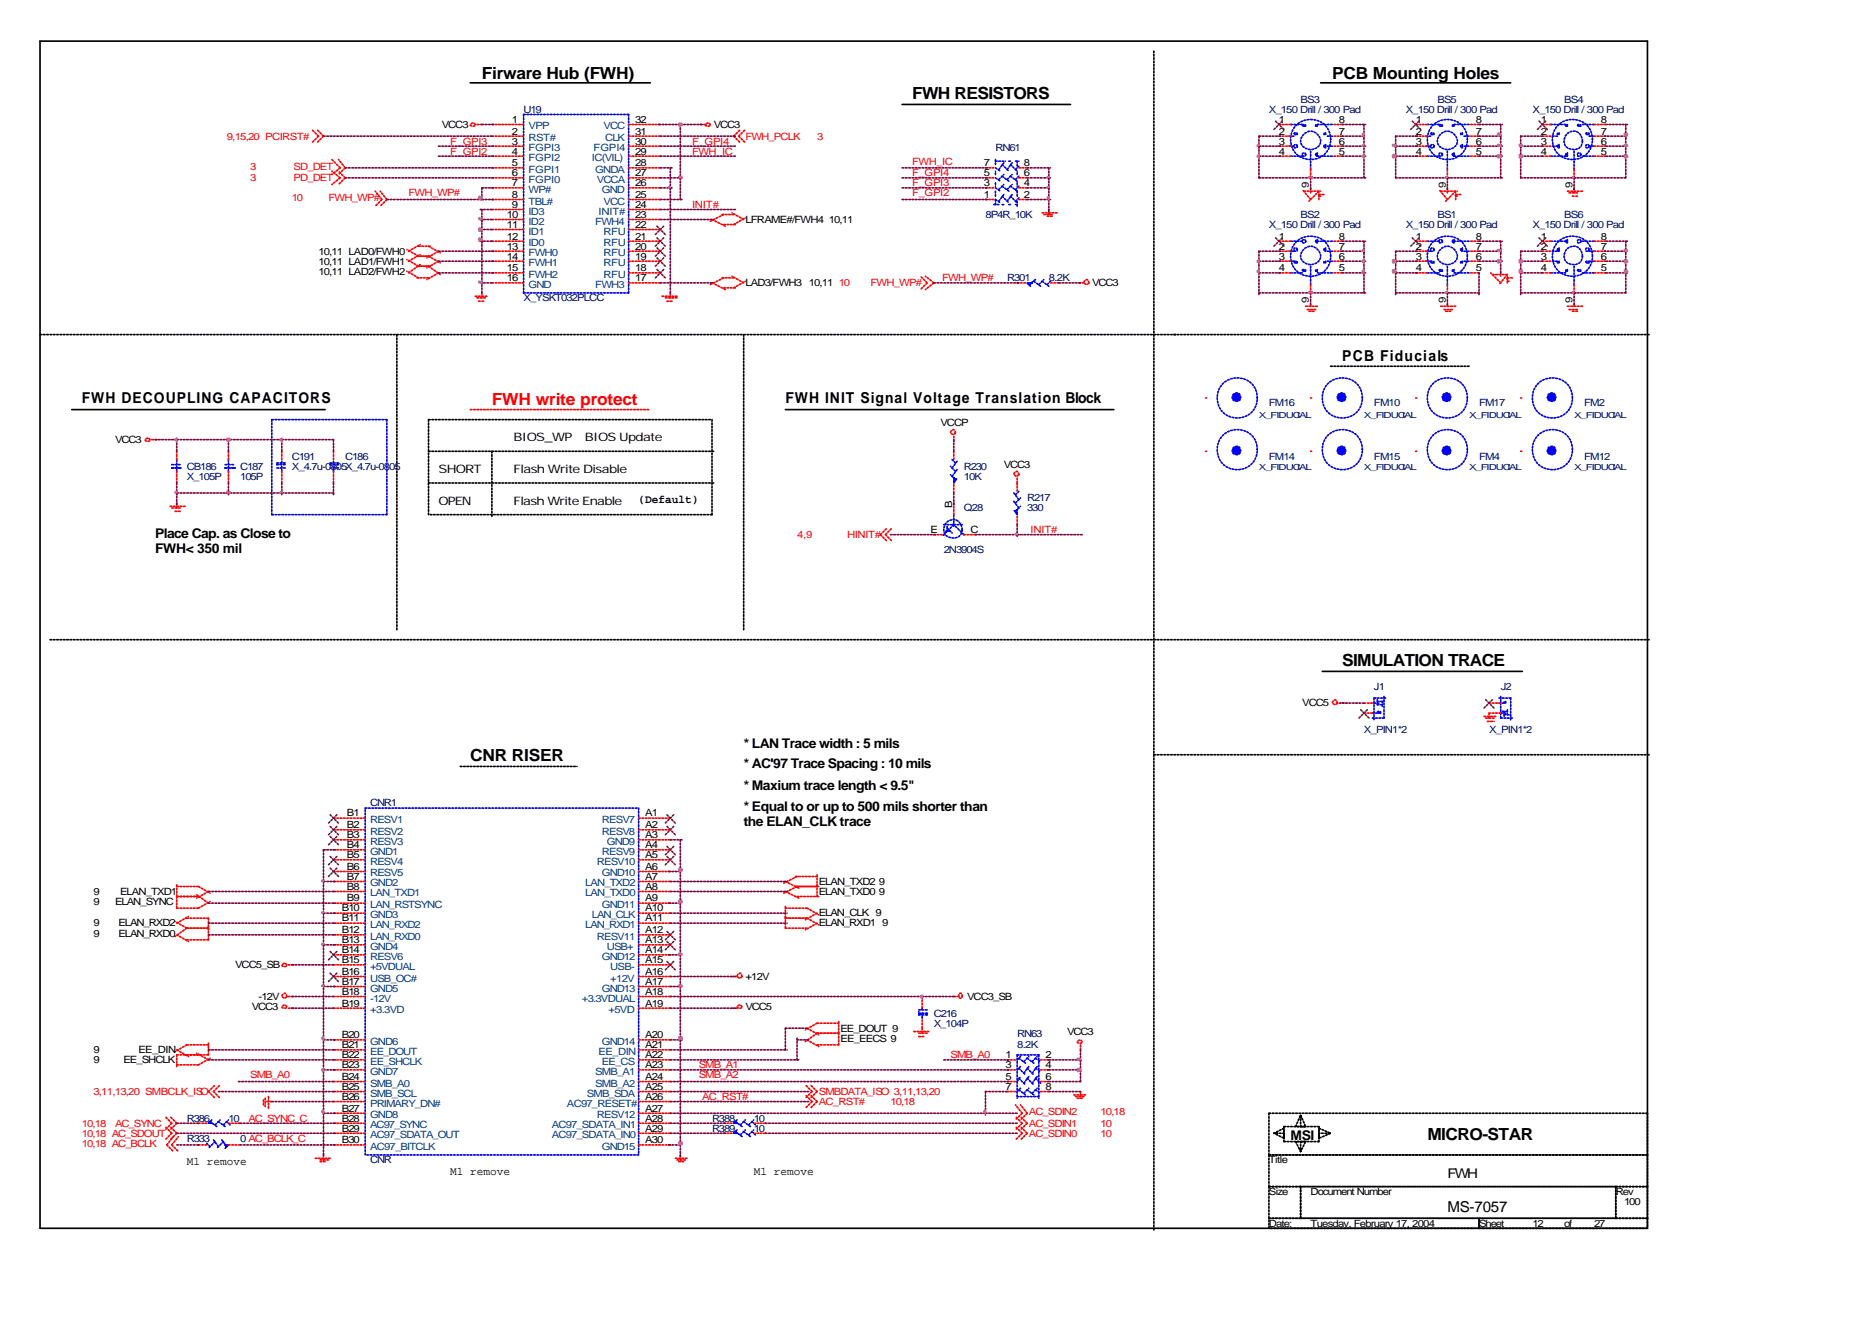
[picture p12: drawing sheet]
<svg xmlns="http://www.w3.org/2000/svg" width="297mm" height="210mm" viewBox="0 0 297 210" stroke-linecap="round" stroke-linejoin="round" font-family="sans-serif">
<defs><g id="words">
<g font-size="2.6">
<text x="76.5" y="12.6">Firware Hub (FWH)</text>
<text x="144.7" y="15.8">FWH RESISTORS</text>
<text x="211.4" y="12.6">PCB Mounting Holes</text>
<text x="213" y="105.7">SIMULATION TRACE</text>
<text x="74.6" y="120.8">CNR RISER</text>
<text x="226.5" y="180.9">MICRO-STAR</text>
</g>
<text font-size="2.6" fill="#f00" x="78.1" y="64.2">FWH write protect</text>
<g font-size="2.4">
<text x="213" y="57.3">PCB Fiducials</text>
<text x="13" y="63.9">FWH DECOUPLING CAPACITORS</text>
<text x="124.6" y="63.9">FWH INIT Signal Voltage Translation Block</text>
<text x="229.7" y="192.3">MS-7057</text>
</g>
<g font-size="2.1">
<text x="24.6" y="85.4">Place Cap. as Close to</text>
<text x="24.6" y="87.8">FWH&lt; 350 mil</text>
<text x="118" y="118.7">* LAN Trace width : 5 mils</text>
<text x="118" y="121.9">* AC'97 Trace Spacing : 10 mils</text>
<text x="118" y="125.3">* Maxium trace length &lt; 9.5&quot;</text>
<text x="118" y="128.8">* Equal to or up to 500 mils shorter than</text>
<text x="118" y="131.1">the ELAN_CLK trace</text>
<text x="204.8" y="180.9">MSI</text>
<text x="229.7" y="187">FWH</text>
</g>
<g font-size="1.9">
<text x="81.5" y="70">BIOS_WP</text>
<text x="92.8" y="70">BIOS Update</text>
<text x="69.6" y="75.1">SHORT</text>
<text x="81.5" y="75.1">Flash Write Disable</text>
<text x="69.6" y="80.1">OPEN</text>
<text x="81.5" y="80.1">Flash Write Enable</text>
<text x="101.3" y="79.8">(Default)</text>
<text x="29.6" y="184.9">M1 remove</text>
<text x="71.4" y="186.4">M1 remove</text>
<text x="119.6" y="186.4">M1 remove</text>
</g>
<g font-size="1.6" fill="#000080">
<text x="83.1" y="17.9">U19</text>
<text x="201.3" y="17.9">X_150 Drill / 300 Pad</text>
<text x="206.4" y="16.3">BS3</text>
<text x="223" y="17.9">X_150 Drill / 300 Pad</text>
<text x="228.1" y="16.3">BS5</text>
<text x="243.2" y="17.9">X_150 Drill / 300 Pad</text>
<text x="248.2" y="16.3">BS4</text>
<text x="158" y="24">RN61</text>
<text x="156.4" y="34.6">8P4R_10K</text>
<text x="206.4" y="34.6">BS2</text>
<text x="228.1" y="34.6">BS1</text>
<text x="248.2" y="34.6">BS6</text>
<text x="201.3" y="36.2">X_150 Drill / 300 Pad</text>
<text x="223" y="36.2">X_150 Drill / 300 Pad</text>
<text x="243.2" y="36.2">X_150 Drill / 300 Pad</text>
<text x="83.1" y="47.8">X_YSKT032PLCC</text>
<text x="159.8" y="44.6">R301</text>
<text x="166.4" y="44.6">8.2K</text>
<text x="201.3" y="64.5">FM16</text>
<text x="218" y="64.5">FM10</text>
<text x="234.7" y="64.5">FM17</text>
<text x="251.4" y="64.5">FM2</text>
<text x="29.6" y="74.5">CB186</text>
<text x="29.6" y="76.1">X_105P</text>
<text x="38.1" y="74.5">C187</text>
<text x="38.1" y="76.1">105P</text>
<text x="46.3" y="74.5">X_4.7u-0805X_4.7u-0805</text>
<text x="46.3" y="72.9">C191</text>
<text x="54.8" y="72.9">C186</text>
<text x="152.9" y="74.5">R230</text>
<text x="152.9" y="76.1">10K</text>
<text x="201.3" y="72.9">FM14</text>
<text x="218" y="72.9">FM15</text>
<text x="234.7" y="72.9">FM4</text>
<text x="251.4" y="72.9">FM12</text>
<text x="152.9" y="81.1">Q28</text>
<text x="163" y="79.6">R217</text>
<text x="163" y="81.1">330</text>
<text x="149.8" y="87.8">2N3904S</text>
<text x="218" y="109.4">J1</text>
<text x="238.1" y="109.4">J2</text>
<text x="216.4" y="116.3">X_PIN1*2</text>
<text x="236.3" y="116.3">X_PIN1*2</text>
<text x="58.7" y="128">CNR1</text>
<text x="148.2" y="161.3">C216</text>
<text x="148.2" y="162.9">X_104P</text>
<text x="161.4" y="164.5">RN63</text>
<text x="161.4" y="166.3">8.2K</text>
<text x="29.6" y="178">R386</text>
<text x="36.2" y="178">10</text>
<text x="113" y="178">R388</text>
<text x="113" y="179.6">R389</text>
<text x="119.6" y="178">10</text>
<text x="119.6" y="179.6">10</text>
<text x="29.6" y="181.2">R333</text>
<text x="38.1" y="181.2">0 AC_BCLK_C</text>
<text x="58.7" y="184.6">CNR</text>
</g>
<g font-size="1.6" fill="#f00">
<text x="36" y="22.1">9,15,20 PCIRST#</text>
<text x="71.4" y="22.9">F_GPI3</text>
<text x="109.8" y="22.9">F_GPI4</text>
<text x="118.3" y="22.1">FWH_PCLK</text>
<text x="129.6" y="22.1">3</text>
<text x="39.7" y="28.8">3</text>
<text x="39.7" y="26.9">3</text>
<text x="46.6" y="28.8">PD_DET</text>
<text x="46.6" y="26.9">SD_DET</text>
<text x="71.4" y="24.5">F_GPI2</text>
<text x="109.8" y="24.5">FWH_IC</text>
<text x="144.7" y="29.5">F_GPI3</text>
<text x="144.7" y="26.1">FWH_IC</text>
<text x="144.7" y="28">F_GPI4</text>
<text x="46.3" y="31.9">10</text>
<text x="52.1" y="31.9">FWH_WP#</text>
<text x="64.8" y="31.1">FWH_WP#</text>
<text x="109.8" y="33">INIT#</text>
<text x="144.7" y="31.1">F_GPI2</text>
<text x="133.1" y="45.4">10</text>
<text x="138.1" y="45.4">FWH_WP#</text>
<text x="149.5" y="44.6">FWH_WP#</text>
<text x="126.5" y="85.4">4,9</text>
<text x="134.4" y="85.4">HINIT#</text>
<text x="163.5" y="84.6">INIT#</text>
<text x="150.8" y="167.9">SMB_A0</text>
<text x="14.8" y="173.7">3,11,13,20 SMBCLK_ISO</text>
<text x="39.7" y="171.1">SMB_A0</text>
<text x="110.9" y="169.5">SMB_A1</text>
<text x="110.9" y="171.1">SMB_A2</text>
<text x="129.9" y="173.7">SMBDATA_ISO 3,11,13,20</text>
<text x="13" y="178.8">10,18</text>
<text x="18.3" y="178.8">AC_SYNC</text>
<text x="39.4" y="178">AC_SYNC_C</text>
<text x="111.4" y="174.5">AC_RST#</text>
<text x="129.9" y="175.3">AC_RST#</text>
<text x="141.3" y="175.3">10,18</text>
<text x="163.2" y="178.8">AC_SDIN1</text>
<text x="163.2" y="176.9">AC_SDIN2</text>
<text x="174.6" y="178.8">10</text>
<text x="174.6" y="176.9">10,18</text>
<text x="13" y="180.4">10,18 AC_SDOUT</text>
<text x="13" y="181.9">10,18 AC_BCLK</text>
<text x="163.2" y="180.4">AC_SDIN0</text>
<text x="174.6" y="180.4">10</text>
</g>
<g font-size="1.6">
<text x="70.1" y="20.3">VCC3</text>
<text x="81.2" y="21.3">2</text>
<text x="81.2" y="22.9">3</text>
<text x="81.2" y="19.5">1</text>
<text x="100.8" y="22.9">30</text>
<text x="100.8" y="21.3">31</text>
<text x="100.8" y="19.5">32</text>
<text x="113.2" y="20.3">VCC3</text>
<text x="202.9" y="19.5">1</text>
<text x="202.9" y="21.3">2</text>
<text x="202.9" y="22.9">3</text>
<text x="212.5" y="22.9">6</text>
<text x="212.5" y="21.3">7</text>
<text x="212.5" y="19.5">8</text>
<text x="224.6" y="19.5">1</text>
<text x="224.6" y="21.3">2</text>
<text x="224.6" y="22.9">3</text>
<text x="234.2" y="22.9">6</text>
<text x="234.2" y="21.3">7</text>
<text x="234.2" y="19.5">8</text>
<text x="244.5" y="19.5">1</text>
<text x="244.5" y="21.3">2</text>
<text x="244.5" y="22.9">3</text>
<text x="254" y="22.9">6</text>
<text x="254" y="21.3">7</text>
<text x="254" y="19.5">8</text>
<text x="81.2" y="24.5">4</text>
<text x="81.2" y="26.4">5</text>
<text x="81.2" y="28">6</text>
<text x="81.2" y="29.5">7</text>
<text x="100.8" y="26.4">28</text>
<text x="100.8" y="28">27</text>
<text x="100.8" y="29.5">26</text>
<text x="100.8" y="24.5">29</text>
<text x="156.1" y="29.5">3</text>
<text x="156.1" y="28">5</text>
<text x="156.1" y="26.4">7</text>
<text x="162.5" y="29.5">4</text>
<text x="162.5" y="28">6</text>
<text x="162.5" y="26.4">8</text>
<text x="202.9" y="24.5">4</text>
<text x="207.7" y="29.8" transform="rotate(-90 207.7 29.8)">9</text>
<text x="212.5" y="24.5">5</text>
<text x="224.6" y="24.5">4</text>
<text x="229.4" y="29.8" transform="rotate(-90 229.4 29.8)">9</text>
<text x="234.2" y="24.5">5</text>
<text x="244.5" y="24.5">4</text>
<text x="249.5" y="29.8" transform="rotate(-90 249.5 29.8)">9</text>
<text x="254" y="24.5">5</text>
<text x="80.4" y="34.6">10</text>
<text x="81.2" y="31.4">8</text>
<text x="81.2" y="33">9</text>
<text x="100.8" y="34.6">23</text>
<text x="100.8" y="33">24</text>
<text x="100.8" y="31.4">25</text>
<text x="118.3" y="35.4">LFRAME#/FWH4</text>
<text x="131.5" y="35.4">10,11</text>
<text x="156.1" y="31.4">1</text>
<text x="162.5" y="31.4">2</text>
<text x="50.5" y="40.4">10,11 LAD0/FWH0</text>
<text x="50.5" y="42">10,11 LAD1/FWH1</text>
<text x="80.4" y="41.2">14</text>
<text x="80.4" y="39.6">13</text>
<text x="80.4" y="38">12</text>
<text x="80.4" y="36.2">11</text>
<text x="100.8" y="36.2">22</text>
<text x="100.8" y="38">21</text>
<text x="100.8" y="39.6">20</text>
<text x="100.8" y="41.2">19</text>
<text x="202.9" y="38">1</text>
<text x="202.9" y="39.6">2</text>
<text x="202.9" y="41.2">3</text>
<text x="212.5" y="41.2">6</text>
<text x="212.5" y="39.6">7</text>
<text x="212.5" y="38">8</text>
<text x="224.6" y="38">1</text>
<text x="224.6" y="39.6">2</text>
<text x="224.6" y="41.2">3</text>
<text x="234.2" y="41.2">6</text>
<text x="234.2" y="39.6">7</text>
<text x="234.2" y="38">8</text>
<text x="244.5" y="38">1</text>
<text x="244.5" y="39.6">2</text>
<text x="244.5" y="41.2">3</text>
<text x="254" y="41.2">6</text>
<text x="254" y="39.6">7</text>
<text x="254" y="38">8</text>
<text x="50.5" y="43.6">10,11 LAD2/FWH2</text>
<text x="80.4" y="44.6">16</text>
<text x="80.4" y="43">15</text>
<text x="100.8" y="43">18</text>
<text x="100.8" y="44.6">17</text>
<text x="118.3" y="45.4">LAD3/FWH3</text>
<text x="128.3" y="45.4">10,11</text>
<text x="173.3" y="45.4">VCC3</text>
<text x="202.9" y="43">4</text>
<text x="212.5" y="43">5</text>
<text x="224.6" y="43">4</text>
<text x="234.2" y="43">5</text>
<text x="244.5" y="43">4</text>
<text x="254" y="43">5</text>
<text x="207.7" y="48.1" transform="rotate(-90 207.7 48.1)">9</text>
<text x="229.4" y="48.1" transform="rotate(-90 229.4 48.1)">9</text>
<text x="249.5" y="48.1" transform="rotate(-90 249.5 48.1)">9</text>
<text x="18.3" y="70.3">VCC3</text>
<text x="149.2" y="67.6">VCCP</text>
<text x="159.3" y="74.3">VCC3</text>
<text x="151.1" y="80.6" transform="rotate(-90 151.1 80.6)">B</text>
<text x="147.6" y="84.6">E</text>
<text x="154" y="84.6">C</text>
<text x="206.6" y="112.1">VCC5</text>
<text x="55" y="129.6">B1</text>
<text x="55" y="131.4">B2</text>
<text x="102.4" y="129.6">A1</text>
<text x="102.4" y="131.4">A2</text>
<text x="55" y="133">B3</text>
<text x="55" y="134.6">B4</text>
<text x="55" y="136.2">B5</text>
<text x="102.4" y="133">A3</text>
<text x="102.4" y="134.6">A4</text>
<text x="102.4" y="136.2">A5</text>
<text x="14.8" y="143.6">9</text>
<text x="14.8" y="142">9</text>
<text x="18.3" y="143.6">ELAN_SYNC</text>
<text x="19" y="142">ELAN_TXD1</text>
<text x="55" y="138">B6</text>
<text x="55" y="139.6">B7</text>
<text x="55" y="141.2">B8</text>
<text x="55" y="143.1">B9</text>
<text x="102.4" y="138">A6</text>
<text x="102.4" y="139.6">A7</text>
<text x="102.4" y="141.2">A8</text>
<text x="102.4" y="143.1">A9</text>
<text x="129.9" y="140.4">ELAN_TXD2</text>
<text x="129.9" y="142">ELAN_TXD0</text>
<text x="139.4" y="140.4">9</text>
<text x="139.4" y="142">9</text>
<text x="14.8" y="147">9</text>
<text x="14.8" y="148.6">9</text>
<text x="18.8" y="147">ELAN_RXD2</text>
<text x="18.8" y="148.6">ELAN_RXD0</text>
<text x="54.2" y="144.6">B10</text>
<text x="54.2" y="146.2">B11</text>
<text x="54.2" y="148.1">B12</text>
<text x="54.2" y="149.7">B13</text>
<text x="102.4" y="144.6">A10</text>
<text x="102.4" y="146.2">A11</text>
<text x="102.4" y="148.1">A12</text>
<text x="102.4" y="149.7">A13</text>
<text x="129.9" y="145.4">ELAN_CLK 9</text>
<text x="129.9" y="147">ELAN_RXD1</text>
<text x="140" y="147">9</text>
<text x="37.3" y="153.6">VCC5_SB</text>
<text x="54.2" y="151.3">B14</text>
<text x="54.2" y="152.8">B15</text>
<text x="54.2" y="154.7">B16</text>
<text x="102.4" y="151.3">A14</text>
<text x="102.4" y="152.8">A15</text>
<text x="102.4" y="154.7">A16</text>
<text x="118.3" y="155.5">+12V</text>
<text x="40" y="160.2">VCC3</text>
<text x="41" y="158.7">-12V</text>
<text x="54.2" y="156.3">B17</text>
<text x="54.2" y="157.9">B18</text>
<text x="54.2" y="159.7">B19</text>
<text x="102.4" y="156.3">A17</text>
<text x="102.4" y="157.9">A18</text>
<text x="102.4" y="159.7">A19</text>
<text x="118.3" y="160.2">VCC5</text>
<text x="153.5" y="158.7">VCC3_SB</text>
<text x="14.8" y="167.1">9</text>
<text x="22" y="167.1">EE_DIN</text>
<text x="54.2" y="164.7">B20</text>
<text x="54.2" y="166.3">B21</text>
<text x="54.2" y="167.9">B22</text>
<text x="102.4" y="164.7">A20</text>
<text x="102.4" y="166.3">A21</text>
<text x="102.4" y="167.9">A22</text>
<text x="133.3" y="163.7">EE_DOUT 9</text>
<text x="133.3" y="165.3">EE_EECS 9</text>
<text x="159.5" y="167.9">1</text>
<text x="165.9" y="167.9">2</text>
<text x="169.3" y="164.2">VCC3</text>
<text x="14.8" y="168.7">9</text>
<text x="19.6" y="168.7">EE_SHCLK</text>
<text x="54.2" y="169.5">B23</text>
<text x="54.2" y="171.4">B24</text>
<text x="54.2" y="172.9">B25</text>
<text x="102.4" y="169.5">A23</text>
<text x="102.4" y="171.4">A24</text>
<text x="102.4" y="172.9">A25</text>
<text x="159.5" y="169.5">3</text>
<text x="159.5" y="171.4">5</text>
<text x="159.5" y="172.9">7</text>
<text x="165.9" y="169.5">4</text>
<text x="165.9" y="171.4">6</text>
<text x="165.9" y="172.9">8</text>
<text x="54.2" y="174.5">B26</text>
<text x="54.2" y="176.4">B27</text>
<text x="54.2" y="178">B28</text>
<text x="54.2" y="179.6">B29</text>
<text x="102.4" y="174.5">A26</text>
<text x="102.4" y="176.4">A27</text>
<text x="102.4" y="178">A28</text>
<text x="102.4" y="179.6">A29</text>
<text x="54.2" y="181.4">B30</text>
<text x="102.4" y="181.4">A30</text>
<text x="201.3" y="184.6">Title</text>
<text x="201.3" y="189.6">Size</text>
<text x="208" y="189.6">Document Number</text>
<text x="256.4" y="189.6">Rev</text>
<text x="257.7" y="191.2">100</text>
<text x="201.3" y="194.6">Date:</text>
<text x="208" y="194.6">Tuesday, February 17, 2004</text>
<text x="234.7" y="194.6">Sheet</text>
<text x="243.2" y="194.6">12</text>
<text x="248.2" y="194.6">of</text>
<text x="252.9" y="194.6">27</text>
</g>
<g font-size="1.6" fill="#004080">
<text x="83.9" y="22.4">RST#</text>
<text x="83.9" y="24">FGPI3</text>
<text x="83.9" y="20.5">VPP</text>
<text x="94.2" y="24">FGPI4</text>
<text x="95.8" y="20.5">VCC</text>
<text x="96" y="22.4">CLK</text>
<text x="83.9" y="25.6">FGPI2</text>
<text x="83.9" y="27.4">FGPI1</text>
<text x="83.9" y="29">FGPI0</text>
<text x="93.9" y="25.6">IC(VIL)</text>
<text x="94.5" y="27.4">GNDA</text>
<text x="94.7" y="29">VCCA</text>
<text x="83.9" y="30.6">WP#</text>
<text x="83.9" y="32.5">TBL#</text>
<text x="83.9" y="35.6">ID2</text>
<text x="83.9" y="34">ID3</text>
<text x="94.5" y="35.6">FWH4</text>
<text x="95" y="34">INIT#</text>
<text x="95.5" y="30.6">GND</text>
<text x="95.8" y="32.5">VCC</text>
<text x="83.9" y="40.7">FWH0</text>
<text x="83.9" y="39.1">ID0</text>
<text x="83.9" y="37.2">ID1</text>
<text x="95.8" y="37.2">RFU</text>
<text x="95.8" y="39.1">RFU</text>
<text x="95.8" y="40.7">RFU</text>
<text x="83.9" y="45.7">GND</text>
<text x="83.9" y="44.1">FWH2</text>
<text x="83.9" y="42.2">FWH1</text>
<text x="94.5" y="45.7">FWH3</text>
<text x="95.8" y="42.2">RFU</text>
<text x="95.8" y="44.1">RFU</text>
<text x="58.7" y="130.6">RESV1</text>
<text x="95.5" y="130.6">RESV7</text>
<text x="58.7" y="132.5">RESV2</text>
<text x="58.7" y="134.1">RESV3</text>
<text x="58.7" y="135.6">GND1</text>
<text x="58.7" y="137.2">RESV4</text>
<text x="94.7" y="137.2">RESV10</text>
<text x="95.5" y="132.5">RESV8</text>
<text x="95.5" y="135.6">RESV9</text>
<text x="96.3" y="134.1">GND9</text>
<text x="58.7" y="139.1">RESV5</text>
<text x="58.7" y="140.7">GND2</text>
<text x="58.7" y="142.3">LAN_TXD1</text>
<text x="92.9" y="140.7">LAN_TXD2</text>
<text x="92.9" y="142.3">LAN_TXD0</text>
<text x="95.5" y="139.1">GND10</text>
<text x="58.7" y="144.1">LAN_RSTSYNC</text>
<text x="58.7" y="145.7">GND3</text>
<text x="58.7" y="147.3">LAN_RXD2</text>
<text x="58.7" y="149.1">LAN_RXD0</text>
<text x="92.9" y="147.3">LAN_RXD1</text>
<text x="93.9" y="145.7">LAN_CLK</text>
<text x="94.7" y="149.1">RESV11</text>
<text x="95.5" y="144.1">GND11</text>
<text x="58.7" y="150.7">GND4</text>
<text x="58.7" y="152.3">RESV6</text>
<text x="58.7" y="153.9">+5VDUAL</text>
<text x="58.7" y="155.8">USB_OC#</text>
<text x="95.5" y="152.3">GND12</text>
<text x="96.3" y="150.7">USB+</text>
<text x="96.8" y="153.9">USB-</text>
<text x="96.8" y="155.8">+12V</text>
<text x="58.7" y="157.3">GND5</text>
<text x="58.7" y="158.9">-12V</text>
<text x="58.7" y="160.8">+3.3VD</text>
<text x="92.3" y="158.9">+3.3VDUAL</text>
<text x="95.5" y="157.3">GND13</text>
<text x="96.6" y="160.8">+5VD</text>
<text x="58.7" y="165.8">GND6</text>
<text x="58.7" y="167.4">EE_DOUT</text>
<text x="95" y="167.4">EE_DIN</text>
<text x="95.5" y="165.8">GND14</text>
<text x="58.7" y="169">EE_SHCLK</text>
<text x="58.7" y="170.6">GND7</text>
<text x="58.7" y="172.4">SMB_A0</text>
<text x="94.5" y="170.6">SMB_A1</text>
<text x="94.5" y="172.4">SMB_A2</text>
<text x="95.5" y="169">EE_CS</text>
<text x="58.7" y="174">SMB_SCL</text>
<text x="58.7" y="175.6">PRIMARY_DN#</text>
<text x="58.7" y="177.4">GND8</text>
<text x="58.7" y="179">AC97_SYNC</text>
<text x="87.6" y="179">AC97_SDATA_IN1</text>
<text x="90" y="175.6">AC97_RESET#</text>
<text x="93.1" y="174">SMB_SDA</text>
<text x="94.7" y="177.4">RESV12</text>
<text x="58.7" y="180.6">AC97_SDATA_OUT</text>
<text x="58.7" y="182.5">AC97_BITCLK</text>
<text x="87.6" y="180.6">AC97_SDATA_IN0</text>
<text x="95.5" y="182.5">GND15</text>
</g>
<g font-size="1.3" fill="#000080">
<text x="199.8" y="66.3">X_FIDUCIAL</text>
<text x="216.4" y="66.3">X_FIDUCIAL</text>
<text x="233.1" y="66.3">X_FIDUCIAL</text>
<text x="249.8" y="66.3">X_FIDUCIAL</text>
<text x="199.8" y="74.5">X_FIDUCIAL</text>
<text x="216.4" y="74.5">X_FIDUCIAL</text>
<text x="233.1" y="74.5">X_FIDUCIAL</text>
<text x="249.8" y="74.5">X_FIDUCIAL</text>
</g>
</g></defs>
<path d="M6.3 6.5h255.1v188.4h-255.1zM74.6 13.1h28.6M143.1 16.6h26.8M209.5 13.1h30.2M11.4 65h40.2M124.6 65h52.1M209.8 106.5h31.8" fill="none" stroke="#000" stroke-width=".26"/>
<g fill="none" stroke="#000" stroke-width=".26" stroke-dasharray=".3 .3 .3 .3 .3 .3 .3 .3">
<path d="M183.1 8.1v187.1M6.3 53.1h180.2M186.3 53.1h75.4M233.1 58.1h-22M68 71.6h45.2M68 76.6h45.2M68 66.6h45M78.1 71.6v10.3M113 66.6v15.1M63 99.9v-47.1M68 81.7v-15.1M113 81.7h-45"/>
<path d="M118 99.9v-47.1M7.9 101.5h253.8M183.1 119.8h78.6M73 121.6h18.5M201.3 176.7h60.1M203.7 178.8h5.6M207.2 178.8h-1.6l.8-1.9v1.9h.8l-.8-1.9M209.3 178.8v2.4M261.4 176.7v6.6M201.3 183.3v-6.6M201.3 183.3h60.1M201.3 188.3v-5"/>
<path d="M201.3 188.3h5.1M201.3 193.3v-5M201.3 193.3h33.4M201.3 194.9v-1.6M203.7 180.6v-1.6l-1.6 .8h1.6v.8l-1.6-.8M203.7 181.2v-2.4M206.4 188.3v5M206.4 193.3h-5.1M206.4 188.3h50M206.4 193.3v-5M207.2 181.2h-1.6l.8 1.5v-1.5h.8l-.8 1.5M209.3 180.6v-1.6l1.8 .8h-1.8v.8l1.8-.8"/>
<path d="M209.3 181.2h-5.6M234.7 193.3v1.6M234.7 194.9h-33.4M234.7 193.3h26.7M234.7 194.9v-1.6M256.4 188.3v5M256.4 193.3h-50M256.4 188.3h5M256.4 193.3v-5M261.4 183.3h-60.1M261.4 183.3v5M261.4 188.3h-60.1"/>
<path d="M261.4 188.3v5M261.4 193.3h-5M261.4 193.3v1.6M261.4 194.9h-26.7"/>
</g>
<g fill="none" stroke="#f00" stroke-width=".26" stroke-dasharray=".3 .3 .3 .3 .3 .3 .3 .3">
<path d="M74.6 19.8a.48 .48 0 0 1 .8 0l-.2 .2a.48 .48 0 0 1-.6-.2zM75.7 19.8h1M78.1 19.8h5M104.8 19.8h-5.1M111.9 19.8h-.8M111.9 19.8a.48 .48 0 0 1 .8 0l-.2 .2a.48 .48 0 0 1-.6-.2zM202.9 19.8h1.9M213 19.8h-1.6M224.6 19.8h1.9M234.7 19.8h-1.6M244.7 19.8h1.6M254.8 19.8h-1.9"/>
<path d="M50.5 21.6l-1 1.1M50.5 21.6l-1-1.1M51.3 21.6l-1-1.1M51.3 21.6l-1 1.1M54 28.2l-1.3 1.1M54 28.2l-1.3-1M54 26.6l-1.3 1.1M54 26.6l-1.3-1.3M54.8 28.2l-1.1-1M54.8 28.2l-1.1 1.1M54.8 26.6l-1.1-1.3M54.8 26.6l-1.1 1.1"/>
<path d="M60.6 31.7l-1.1 1M60.6 31.7l-1.1-1.4M61.4 31.7l-1.1-1.4M61.4 31.7l-1.1 1M64.8 39.9l1.9-1.1M66.4 39.1h1.9M68 39.1l1.8 1M69.6 39.9l-1.9 1M78.1 21.6h5M78.1 23.2h5M78.1 24.8h5M78.1 26.6h5"/>
<path d="M78.1 28.2h5M78.1 29.8h5M78.1 31.7h5M78.1 39.9h5M78.1 38.3h5M78.1 36.4h5M78.1 34.8h5M78.1 33.2h5M104.8 23.2h-5.1M104.8 21.6h-5.1M104.8 26.6h-5.1M104.8 28.2h-5.1"/>
<path d="M104.8 34.8h-5.1M104.8 33.2h-5.1M104.8 36.4h-5.1M104.8 38.3h-5.1M104.8 39.9h-5.1M104.8 31.7h-5.1M104.8 29.8h-5.1M104.8 24.8h-5.1M113 34.8l2.1 1.1M114.8 35.6h1.9M114.8 34l-2.1 1.1M116.4 21.6l1.1-1.1"/>
<path d="M116.4 21.6l1.1 1.1M116.4 35.6l1.9-1M116.4 34h-1.8M117.2 21.6l1.1 1.1M117.2 21.6l1.1-1.1M118 34.8l-1.8-1M156.4 31.7h1.6M156.4 29.8h1.6M156.4 28.2h1.6M156.4 26.6h1.6M163 31.7h-1.6M163 29.8h-1.6"/>
<path d="M163 28.2h-1.6M163 26.6h-1.6M165.4 33.8h2.3M166.2 34.3h.8M166.4 33.2v.8M167 34h-1.6M202.9 21.6h1.9M202.9 23.2h1.9M202.9 24.8h1.9M202.9 38.3h1.9M202.9 39.9h1.9M206.9 30.3h2.6"/>
<path d="M208 31.7l-1.4-1.6M208 29.8v.8M208 28.2v-1.6M209.3 30.3l-1.6 1.6M209.3 30.9h.8M209.3 31.1v-.5M209.3 30.9v1M209.5 31.1h-.5M213 24.8h-1.6M213 23.2h-1.6M213 21.6h-1.6M213 39.9h-1.6"/>
<path d="M213 38.3h-1.6M224.6 21.6h1.9M224.6 23.2h1.9M224.6 24.8h1.9M224.6 38.3h1.9M224.6 39.9h1.9M228.6 30.3h2.6M229.7 31.7l-1.4-1.6M229.7 29.8v.8M229.7 28.2v-1.6M231 30.3l-1.6 1.6M231 30.9h.8"/>
<path d="M231 31.1v-.5M231 30.9v1M231.2 31.1h-.5M234.7 24.8h-1.6M234.7 23.2h-1.6M234.7 21.6h-1.6M234.7 39.9h-1.6M234.7 38.3h-1.6M244.7 21.6h1.6M244.7 23.2h1.6M244.7 24.8h1.6M244.7 38.3h1.6"/>
<path d="M244.7 39.9h1.6M248.7 30.3h2.4M249.5 31.1h.8M249.8 29.8v.8M249.8 28.2v-1.6M250.3 30.6h-1.6M254.8 24.8h-1.9M254.8 23.2h-1.9M254.8 21.6h-1.9M254.8 39.9h-1.9M254.8 38.3h-1.9M64.8 41.5l1.9-1.1"/>
<path d="M64.8 43.3l1.9-1.3M66.4 40.7l-1.8-1.1M66.4 42.2l-1.8-1M66.4 40.7h1.9M66.4 44.1l-1.8-1.1M66.4 42.2h1.9M68 40.7h-1.9M68 42.2h-1.9M68 40.7l1.8 1M68 44.1h-1.9M68 42.2l1.8 1.4M69.6 41.5l-1.9 1"/>
<path d="M69.6 43.3l-1.9 1.1M75.7 47.3h1.6M76.5 46.5v.8M76.7 47.8h-1M77.3 47h-2.2M78.1 44.9h5M78.1 43.3h5M78.1 41.5h5M104.8 41.5h-5.1M104.8 43.3h-5.1M104.8 44.9h-5.1M105.6 47.3h1.8"/>
<path d="M106.4 46.5v.8M106.6 47.8h-.8M107.4 47h-2.4M113 44.9l2.1 1M114.8 45.7h1.9M114.8 44.1l-2.1 1.1M116.4 45.7l1.9-1.1M116.4 44.1h-1.8M118 44.9l-1.8-1.1M147.1 44.9l-1.1 1M147.1 44.9l-1.1-1.1M148.2 44.9l-1.4-1.1"/>
<path d="M148.2 44.9l-1.4 1M161.4 44.9h1.6M168 44.9h-1.6M172 44.9h-.8M202.9 41.5h1.9M202.9 43.3h1.9M207.2 48.6h2.1M207.7 49.4h1.1M208 48.3v.6M208 46.5v-1.6M208.8 49.1h-1.6M213 43.3h-1.6"/>
<path d="M213 41.5h-1.6M224.6 41.5h1.9M224.6 43.3h1.9M228.6 48.6h2.4M229.4 49.4h.8M229.7 48.3v.6M229.7 46.5v-1.6M230.5 49.1h-1.6M234.7 43.3h-1.6M234.7 41.5h-1.6M236.8 43.6h2.6M238.1 44.9l-1.6-1.6"/>
<path d="M238.1 43.3v.5M239.2 43.6l-1.3 1.6M239.2 44.1h.8M239.2 44.4v-.6M239.2 44.1v1.1M239.4 44.6h-.5M244.7 41.5h1.6M244.7 43.3h1.6M248.7 48.6h2.4M249.5 49.4h.8M249.8 48.3v.6M249.8 46.5v-1.6"/>
<path d="M250.3 49.1h-1.6M254.8 43.3h-1.9M254.8 41.5h-1.9M23 69.8a.48 .48 0 0 1 .8 0l-.2 .2a.48 .48 0 0 1-.6-.2zM24.1 69.8h.8M28 79.8v.8M28 76.6v-1.8M28 71.6v1.6M36.2 76.6v-1.8M36.2 71.6v1.6M44.7 71.6v1.6M44.7 76.6v-1.8"/>
<path d="M52.9 71.6v1.6M52.9 76.6v-1.8M74.6 65h28.6M151.3 69.2v.8M151.3 79.8v1.9M151.3 78.2v-1.6M151.3 71.6v1.6M161.4 75.8v1.1M161.4 76.6v1.6M191.3 71.6h.1M191.3 63.1h.1M208 71.6h.1"/>
<path d="M208 63.1h.1M224.6 63.1h.1M224.6 71.6h.1M241.3 63.1h.1M241.3 71.6h.1M27 80.3h2.4M27.8 81.1h.8M28.6 80.6h-1.6M139.7 84.8l1.1-1M139.7 84.8l1.1 1.1M140.5 84.8l1.1-1M140.5 84.8l1.1 1.1"/>
<path d="M148.2 84.8h1.6M154.8 84.8h-1.9M161.4 83.3v-1.6M212.5 111.6h.8M216.4 111.6h1.6M216.4 113.2h1.6M235.5 113.7h2.1M236 114.5h1.1M236.3 113.2v.7M236.3 113.2h1.8M236.3 111.6h1.8M237.1 113.9h-1.6"/>
<path d="M52.9 129.8h5M52.9 131.7h5M52.9 133.3h5M52.9 134.8h5M52.9 136.4h5M52.9 138.3h5M52.9 139.9h5M106.4 129.8h-5.1M106.4 131.7h-5.1M106.4 133.3h-5.1M106.4 134.8h-5.1M106.4 136.4h-5.1"/>
<path d="M106.4 138.3h-5.1M106.4 139.9h-5.1M124.6 139.9l2.1 1M126.5 139.1l-2.1 1M129.6 139.1h-3.4M28 142.3v-1.9M28 140.7h3.7M28 142.3v2.1M28 144.1h3.7M28 146.5l1.9-1.1M28 148.3l1.9 1.1M29.6 145.7h3.7"/>
<path d="M29.6 147.3l-1.8-1.1M29.6 149.1h3.7M29.6 147.3l-1.8 1.3M31.5 142.3h-3.7M31.5 140.7l1.8 1M31.5 144.1l1.8-1M33.1 141.5l-1.9 1M33.1 143.3l-1.9-1.3M33.1 145.7v1.8M33.1 147.3h-3.7M33.1 149.1v-2.1M44.7 159.7a.48 .48 0 0 1 .8 0l-.2 .3a.48 .48 0 0 1-.6-.3z"/>
<path d="M44.7 153.1a.48 .48 0 0 1 .8 0l-.2 .3a.48 .48 0 0 1-.6-.3zM45.8 160h.8M45.8 158.1h.8M45.8 153.1h.8M52.9 141.5h5M52.9 143.3h5M52.9 144.9h5M52.9 146.5h5M52.9 148.3h5M52.9 149.9h5M52.9 151.5h5M52.9 153.1h5"/>
<path d="M52.9 155h5M52.9 156.5h5M52.9 158.1h5M52.9 160h5M106.4 141.5h-5.1M106.4 143.3h-5.1M106.4 144.9h-5.1M106.4 146.5h-5.1M106.4 148.3h-5.1M106.4 149.9h-5.1M106.4 151.5h-5.1M106.4 153.1h-5.1"/>
<path d="M106.4 155h-5.1M106.4 156.5h-5.1M106.4 158.1h-5.1M106.4 160h-5.1M116.9 160h-.7M116.9 159.7a.48 .48 0 0 1 .8 0l-.2 .3a.48 .48 0 0 1-.6-.3zM116.9 155h-.7M124.6 145.7v-1.9M124.6 144.1h3.7M124.6 141.5l2.1 1M124.6 147.3v-1.9M124.6 145.7h3.7"/>
<path d="M126.5 140.7h3.4M126.5 142.3h3.4M126.5 140.7l-2.1 1M128.1 145.7h-3.7M128.1 144.1l1.8 1.1M128.1 147.3h-3.7M128.1 145.7l1.8 1.1M129.6 144.9l-1.8 1.1M129.6 140.7v-1.9M129.6 142.3v-1.9M129.6 140.7h-3.4M129.6 146.5l-1.8 1"/>
<path d="M146.3 158.1v1.9M152.1 158.1h-1M152.2 157.7l.2-.1a.48 .48 0 0 1 .2 .7h-.4zM27.3 178.2l-1.1 1.1M27.3 178.2l-1.1-1M27.3 179.8l-1.1 1.1M27.3 179.8l-1.1-1M28 178.2l-1-1M28 178.2l-1 1.1M28 179.8l-1-1M28 179.8l-1 1.1M28 167.4v1.8"/>
<path d="M28 169h3.7M28 166.6l1.9 1.1M29.6 167.4h3.7M29.6 165.8l-1.8 1.1M31.5 178.2h1.6M31.5 167.4h-3.7M31.5 169l1.8-1.1M33.1 173.2l1-1M33.1 173.2l1 1.1M33.1 168.2l-1.9-1.1M33.1 167.4v-1.9M33.1 165.8h-3.7"/>
<path d="M33.9 173.2l1-1M33.9 173.2l1 1.1M38.1 178.2h-1.9M41.8 174.5v1.1M42.1 175.6v-1.6M42.6 174v2.1M43.1 174.8h-.8M52.9 165h5M52.9 166.6h5M52.9 168.2h5M52.9 169.8h5M52.9 171.6h5"/>
<path d="M52.9 173.2h5M52.9 174.8h5M52.9 176.7h5M52.9 178.2h5M52.9 179.8h5M106.4 165h-5.1M106.4 166.6h-5.1M106.4 168.2h-5.1M106.4 169.8h-5.1M106.4 171.6h-5.1M106.4 173.2h-5.1M106.4 174.8h-5.1"/>
<path d="M106.4 176.7h-5.1M106.4 178.2h-5.1M106.4 179.8h-5.1M114.8 178.2h1.6M114.8 179.8h1.6M121.4 178.2h-1.8M121.4 179.8h-1.8M128.1 163.2l1.8 1M128.1 165l1.8 1.1M128.9 174.8l-1.1-1.1M128.9 174.8l-1.1 1.1M128.9 173.2l-1.1-1"/>
<path d="M128.9 173.2l-1.1 1.1M129.6 174.8l-1-1.1M129.6 174.8l-1 1.1M129.6 173.2l-1-1M129.6 173.2l-1 1.1M129.6 164h3.7M129.6 162.4l-1.8 1M129.6 165.8h3.7M129.6 164l-1.8 1.3M133.1 164v-1.9M133.1 162.4h-3.7M133.1 165.8v-2.1"/>
<path d="M133.1 164h-3.7M145.8 164h1.6M146.3 163.2v.8M146.3 163.2v-1.6M146.6 164.5h-.8M147.4 163.7h-2.4M159.8 168.2h1.6M159.8 169.8h1.6M159.8 171.6h1.6M159.8 173.2h1.6M162.2 179.8l-1.1-1M162.2 179.8l-1.1 1.1"/>
<path d="M162.2 178.2l-1.1-1M162.2 178.2l-1.1 1.1M162.2 176.7l-1.1-1.4M162.2 176.7l-1.1 1M163 179.8l-1.1-1M163 179.8l-1.1 1.1M163 178.2l-1.1-1M163 178.2l-1.1 1.1M163 176.7l-1.1-1.4M163 176.7l-1.1 1M166.4 168.2h-1.6M166.4 169.8h-1.6"/>
<path d="M166.4 171.6h-1.6M166.4 173.2h-1.6M170.7 174h1.5M170.9 165.3a.48 .48 0 0 1 .8 0l-.2 .2a.48 .48 0 0 1-.6-.2zM171.4 165.8v1.1M171.4 173.2v.8M171.7 174.3h-1M172.2 173.7h-2.1M26.5 181.7l1 1M26.5 181.7l1-1.3M27.3 181.7l1 1M27.3 181.7l1-1.3"/>
<path d="M31.5 181.7h1.6M38.1 181.7h-1.9M50.8 184.1h1.6M51.3 183.3v.8M51.6 184.3h-.8M52.4 183.8h-2.4M52.9 181.7h5M106.4 181.7h-5.1M107.2 183.8h2.1M107.7 184.3h1M107.9 183.3v.8M108.7 184.1h-1.5"/>
<circle cx="172.4" cy="44.7" r=".4"/>
<circle cx="151.2" cy="68.6" r=".4"/>
<circle cx="161.3" cy="75.2" r=".4"/>
<circle cx="211.8" cy="111.4" r=".4"/>
<circle cx="45.1" cy="158" r=".4"/>
<circle cx="117.4" cy="154.8" r=".4"/>
</g>
<g fill="none" stroke="#00f" stroke-width=".26" stroke-dasharray=".3 .3 .3 .3 .3 .3 .3 .3">
<path d="M83.1 18.2h16.6M99.7 18.2v28.3M206.6 19.8h-2.1M206.6 19.8h.5l.1 .2h-.6zM208.8 19.8h.2v.2h-.2zM211.4 19.8h-2.4M228.3 19.8h-2.1M228.3 19.8h.5l.1 .2h-.6zM230.5 19.8h.2v.2h-.2zM233.1 19.8h-2.4M248.4 19.8h-2.3M248.5 19.8h.2v.2h-.3z"/>
<path d="M250.3 19.8h.4l.1 .2h-.5zM252.9 19.8h-2.1M158 26.1v-.8M158 25.6h.7M158 32.5v-.8M158 31.1v-.8M158 29v.5M158 27.7v-.5M158 31.7l.7 .5M158 29.8l.7 .5M158 28.2l.7 .6M158 26.6l.7 .6"/>
<path d="M158.5 32.5h-.8M158.5 31.9l.8-1M158.5 30.1l.8-.8M158.5 28.5l.8-.8M158.5 26.9l.8-1.1M159 25.6h.5M159 31.1l1.1 1.1M159 29.5l1.1 .8M159 28l1.1 .8M159 26.1l1.1 1.1M159.3 32.5h-.6M159.8 31.9l.8-1"/>
<path d="M159.8 30.1l.8-.8M159.8 28.5l.8-.8M159.8 26.9l.8-1.1M160.1 25.6h.5M160.3 32.5h-.5M160.3 31.1l1.1 1.1M160.3 29.5l1.1 .8M160.3 28l1.1 .8M160.3 26.1l1.1 1.1M161.1 25.6h.6M161.1 31.9l.6-.5M161.1 30.1l.6-.6"/>
<path d="M161.1 28.5l.6-.5M161.1 26.9l.6-.5M161.4 25.6v.8M161.4 27.7v-.5M161.4 29v.5M161.4 31.1v-.8M161.4 31.9v.8M161.4 32.5h-.5M205.3 21.6h-.8M205.3 23.2h-.8M205.3 39.9h-.8M205.3 21.2l.5-.1v.2h-.5z"/>
<path d="M206.6 24.8h-2.1M206.6 38.3h-2.1M207.1 21.1a1.52 1.52 0 0 1 1.9 .2 1.52 1.52 0 0 1 .2 1.9 1.66 1.66 0 0 1-1.7 .5 1.66 1.66 0 0 1-1.1-1.3l.1-.5zM207.1 39.4a1.52 1.52 0 0 1 1.9 .1 1.52 1.52 0 0 1 .2 2 1.66 1.66 0 0 1-1.7 .4 1.66 1.66 0 0 1-1.1-1.2l.1-.5zM208 24v2.9M208.8 24.3h.2v.5l-.2-.1zM208.8 38.1l.2-.1v.5h-.2zM210.2 21.1h.1v.2h-.2zM210.2 23l.1-.1v.6l-.2-.1zM210.2 39.4l.1-.1v.6l-.2-.1zM211.4 24.8h-2.4M211.4 23.2h-1.1"/>
<path d="M211.4 21.6h-1.1M211.4 39.9h-1.1M211.4 38.3h-2.4M227 21.6h-.8M227 23.2h-.8M227 39.9h-.8M227 21.2l.5-.1v.2h-.5zM228.3 24.8h-2.1M228.3 38.3h-2.1M228.4 39.8a1.52 1.52 0 0 1 2.1-.4 1.52 1.52 0 0 1 .4 2.1 1.66 1.66 0 0 1-1.7 .4 1.66 1.66 0 0 1-1.1-1.2zM228.8 21.1a1.52 1.52 0 0 1 1.9 .2 1.52 1.52 0 0 1 .2 1.9 1.66 1.66 0 0 1-1.7 .5 1.66 1.66 0 0 1-1.1-1.3l.1-.5zM229.7 24v2.9"/>
<path d="M230.5 24.3h.2v.5l-.2-.1zM230.5 38.1l.2-.1v.5h-.2zM231.8 21.2l.2-.1v.2h-.2zM231.9 23l.1-.1v.6l-.2-.1zM231.9 39.4l.1-.1v.6l-.2-.1zM233.1 24.8h-2.4M233.1 23.2h-1.1M233.1 21.6h-1.1M233.1 39.9h-1.1M233.1 38.3h-2.4M247.1 21.6h-1M247.1 23.2h-1"/>
<path d="M247.1 39.9h-1M247.1 21.2l.3-.1v.2h-.3zM247.2 23l.2-.1v.6l-.3-.1zM247.2 39.4l.2-.1v.6l-.3-.1zM248.4 24.8h-2.3M248.4 38.3h-2.3M248.5 24.3h.2v.5l-.2-.1zM248.5 38.1l.2-.1v.5h-.2zM249.8 24v2.9M251.6 21.2l.5-.1v.2h-.5zM252.9 24.8h-2.1M252.9 23.2h-.8"/>
<path d="M252.9 21.6h-.8M252.9 39.9h-.8M252.9 38.3h-2.1M83.1 46.5v-28.3M99.7 46.5h-16.6M163 44.9l.5 .5M163.2 45.2l1.1-.8M164 44.6l1.1 .8M164.8 45.2l.8-.8M165.4 44.6l1 .8M166.2 45.2l.5-.6M205.3 41.5h-.8"/>
<path d="M205.3 41.5h.5v.2h-.5zM206.6 43.3h-2.1M206.6 42.9l.5-.1 .1 .2h-.6zM208 42.2v3M208.8 42.9l.2-.1v.2h-.2zM210.1 41.5h.2v.2h-.2zM211.4 43.3h-2.4M211.4 41.5h-1.1M227 41.5h-.8M227 41.5h.5v.2h-.5zM228.3 43.3h-2.1M228.3 42.9l.5-.1 .1 .2h-.6z"/>
<path d="M229.7 42.2v3M230.5 42.9l.2-.1v.2h-.2zM231.8 41.5h.2v.2h-.2zM233.1 43.3h-2.4M233.1 41.5h-1.1M247.1 41.5h-1M247.1 41.5h.3v.2h-.3zM248.4 43.3h-2.3M248.5 42.9l.2-.1v.2h-.3zM249.8 42.2v3M250.3 42.9l.4-.1 .1 .2h-.5zM251.6 41.5h.5v.2h-.5z"/>
<path d="M252.9 43.3h-2.1M252.9 41.5h-.8M27.3 74.3h1.5M27.3 74.3h.1M28 74.8v-.8M28 73.7v-.8M28.6 73.7h-1.6M28.6 74.3h.1M35.7 74.3h1.6M35.7 74.3h.1M36.2 74.8v-.8M36.2 73.7v-.8"/>
<path d="M37 73.7h-1.5M37 74.3h.1M43.1 66.6h18.3M43.9 73.5h1.3v.2h-1.3zM44.7 74.8v-.8M44.7 73.5v-.6M45.2 74.3h-1.5M52.4 73.5h1.3v.2h-1.3zM52.9 74.8v-.8M52.9 73.5v-.6M53.7 74.3h-1.6M61.4 66.6v15.1"/>
<path d="M151.1 75.6l.8-1.1M151.1 74.3l.8-1.1M151.3 76.6l.6-.8M151.6 76.1l-.8-.8M151.6 74.8l-.8-.8M151.6 73.5l-.5-.6M161.1 79.8l.8-.8M161.1 78.5l.6-.5M161.7 79.3l-.8-1.1M43.1 81.7v-15.1M61.4 81.7h-18.3M149.8 84.8h.1"/>
<path d="M150.3 84.3v-.8M150.3 83.8l.8 .8M150.8 84.3h-.8M151.3 81.7v1.8M151.3 83.3l-1.8 1.8M152.7 83.3h-2.9M152.9 84.8h.1M152.9 84.8l-1.8-1.8M161.1 81.1l.8-.8M161.4 81.7l-.5-.8M161.7 80.6l-.8-1M218 110.8h1.9"/>
<path d="M218 111.6h.8M218 110.8v3.4M218.5 111.8v-.8M218.5 111.3h1.1M218.5 113.2h-.7M218.6 113l.4-.1 .1 .3h-.6zM219.3 111.3v.8M219.3 111.8h-1M219.6 113.9h-1.8M219.6 113.9v-3.4M238.1 113.9h1.9M238.1 113.2h.8"/>
<path d="M238.1 113.9v-3.4M238.7 112.9v.8M238.7 113.4h.7M238.7 111.6h-.8M238.7 111.4l.2-.1v.3h-.2zM239.2 113.4v-.8M239.2 112.9h-.8M239.7 110.8h-1.8M239.7 110.8v3.4M57.9 128.2h43.4M101.3 128.2v55.1M33.1 178.2l.5-.5"/>
<path d="M33.3 178l1.1 .8M34.1 178.5l.8-.8M34.7 178l1 .8M35.5 178.5l.7-.8M36 178l.5 .5M116.4 178.2l.5-.5M116.4 179.8l.5-.5M116.7 178l1 .8M116.7 179.6l1 .8M117.5 178.5l.8-.8M118 178l1.1 .8M118 179.6l1.1 .8"/>
<path d="M118.8 178.5l.8-.8M119.3 178l.6 .5M119.3 179.6l.6 .5M145.8 161h1.6M145.8 160.8h1.6M145.8 161v-.5M146.3 161.6v-.8M146.3 160.2v-.5M147.1 160.2h-1.6M147.1 160.8v.5M161.4 168.2l.5-.5M161.4 169.8l.5-.6"/>
<path d="M161.4 171.6l.5-.8M161.4 173.2l.5-.5M161.4 167.4v6.9M161.4 167.4h3.7M161.7 167.9l1 .8M161.7 169.5l1 1.1M161.7 171.1l1 1.1M161.7 172.9l1 .8M162.5 168.5l.7-.8M162.5 170.3l.7-1.1M162.5 171.9l.7-1.1M162.5 173.5l.7-.8"/>
<path d="M163 167.9l1 .8M163 169.5l1 1.1M163 171.1l1 1.1M163 172.9l1 .8M163.8 168.5l.8-.8M163.8 170.3l.8-1.1M163.8 171.9l.8-1.1M163.8 173.5l.8-.8M164.3 167.9l.8 .6M164.3 169.5l.8 .5M164.3 171.1l.8 .8M164.3 172.9l.8 .6"/>
<path d="M164.8 167.4v6.9M164.8 174h-3.7M33.3 181.9l-.5-.5M34.1 181.2l-1 1M34.7 181.9l-.8-1M35.5 181.2l-1.1 1M36 181.9l-.8-1M36.2 181.7l-.5 .5M57.9 183.3v-55.1M101.3 183.3h-43.4M117.5 180.1l.8-.8M118.8 180.1l.8-.8"/>
<circle cx="205.6" cy="39.6" r=".28"/>
<circle cx="205.6" cy="23.2" r=".28"/>
<circle cx="206.9" cy="38.3" r=".28"/>
<circle cx="206.9" cy="24.5" r=".28"/>
<circle cx="207.9" cy="22.1" r="3.2"/>
<circle cx="227.3" cy="39.6" r=".28"/>
<circle cx="227.3" cy="23.2" r=".28"/>
<circle cx="228.6" cy="24.5" r=".28"/>
<circle cx="228.6" cy="38.3" r=".28"/>
<circle cx="229.6" cy="22.1" r="3.2"/>
<circle cx="249.5" cy="22.1" r="3.2"/>
<circle cx="249.6" cy="22.3" r="1.47"/>
<circle cx="250.5" cy="38.3" r=".28"/>
<circle cx="250.5" cy="24.5" r=".28"/>
<circle cx="251.9" cy="39.6" r=".28"/>
<circle cx="251.9" cy="23.2" r=".28"/>
<circle cx="207.9" cy="40.7" r="3.2"/>
<circle cx="229.6" cy="40.7" r="3.2"/>
<circle cx="249.5" cy="40.7" r="3.2"/>
<circle cx="249.6" cy="40.6" r="1.47"/>
<circle cx="196.3" cy="71.4" r="3.2"/>
<circle cx="196.3" cy="63.2" r="3.2"/>
<circle cx="213" cy="71.4" r="3.2"/>
<circle cx="213" cy="63.2" r="3.2"/>
<circle cx="229.6" cy="71.4" r="3.2"/>
<circle cx="229.6" cy="63.2" r="3.2"/>
<circle cx="246.3" cy="63.2" r="3.2"/>
<circle cx="246.3" cy="71.4" r="3.2"/>
<circle cx="151.2" cy="84" r="1.47"/>
</g>
<g fill="#00f" stroke="#00f" stroke-width=".26" stroke-dasharray=".3 .3 .3 .3 .3 .3 .3 .3">
<path d="M33.3 178l.3 .2h-.5l.2-.2 .3 .2z" fill-rule="evenodd"/>
<path d="M35.7 181.7h.5l-.2 .2z" fill-rule="evenodd"/>
<path d="M116.7 178l.2 .2h-.5l.3-.2 .2 .2z" fill-rule="evenodd"/>
<path d="M151.3 75.8l.3 .3-.3 .5v-.8l.3 .3z" fill-rule="evenodd"/>
<path d="M163 44.9h.8l-.6 .3 .6-.3-.6 .3z" fill-rule="evenodd"/>
<path d="M161.4 80.9v.8l-.3-.6z" fill-rule="evenodd"/>
<path d="M116.7 179.6l.2 .2h-.5l.3-.2 .2 .2z" fill-rule="evenodd"/>
<circle cx="229.5" cy="63" r=".67"/>
<circle cx="246.2" cy="63" r=".67"/>
<circle cx="196.2" cy="71.5" r=".67"/>
<circle cx="229.5" cy="71.5" r=".67"/>
<circle cx="246.2" cy="71.5" r=".67"/>
<circle cx="212.9" cy="71.5" r=".67"/>
<circle cx="196.2" cy="63" r=".67"/>
<circle cx="212.9" cy="63" r=".67"/>
</g>
<g fill="none" stroke="#804000" stroke-width=".26" stroke-dasharray=".3 .3 .3 .3 .3 .3 .3 .3">
<path d="M202.4 19.2l1.3 1.3M203.5 19.2l-1.4 1.3M224.1 19.2l1.3 1.3M225.2 19.2l-1.4 1.3M244.2 19.2l1.3 1.3M245.3 19.2l-1.4 1.3M104.2 35.9l1.4 1.3M104.2 37.7l1.4 1.4M104.2 39.3l1.4 1.4M105.3 35.9l-1.3 1.3M105.3 37.7l-1.3 1.4M105.3 39.3l-1.3 1.4"/>
<path d="M202.4 37.7l1.3 1.4M203.5 37.7l-1.4 1.4M224.1 37.7l1.3 1.4M225.2 37.7l-1.4 1.4M244.2 37.7l1.3 1.4M245.3 37.7l-1.4 1.4M104.2 40.9l1.4 1.3M104.2 42.8l1.4 1.3M105.3 40.9l-1.3 1.3M105.3 42.8l-1.3 1.3M215.9 112.6l1.3 1.3M217 112.6l-1.4 1.3"/>
<path d="M235.7 111l1.4 1.4M236.8 111l-1.3 1.4M52.4 129.3l1.3 1.3M52.4 131.1l1.3 1.4M52.4 132.7l1.3 1.4M52.4 135.9l1.3 1.3M52.4 137.8l1.3 1.3M53.4 129.3l-1.3 1.3M53.4 131.1l-1.3 1.4M53.4 132.7l-1.3 1.4M53.4 135.9l-1.3 1.3M53.4 137.8l-1.3 1.3"/>
<path d="M105.8 129.3l1.4 1.3M105.8 131.1l1.4 1.4M105.8 134.3l1.4 1.3M105.8 135.9l1.4 1.3M106.9 129.3l-1.3 1.3M106.9 131.1l-1.3 1.4M106.9 134.3l-1.3 1.3M106.9 135.9l-1.3 1.3M52.4 151l1.3 1.3M52.4 154.4l1.3 1.4M53.4 151l-1.3 1.3M53.4 154.4l-1.3 1.4"/>
<path d="M105.8 147.8l1.4 1.3M105.8 149.4l1.4 1.3M105.8 152.6l1.4 1.3M106.9 147.8l-1.3 1.3M106.9 149.4l-1.3 1.3M106.9 152.6l-1.3 1.3"/>
</g>
<g fill="none" stroke="#800040" stroke-width=".26" stroke-dasharray=".3 .3 .3 .3 .3 .3 .3 .3">
<path d="M76.5 19.8h1.8M107.9 19.8h-3.4M107.9 19.8v8.7M111.4 19.8h-3.7M213 19.8h3.7M216.4 19.8v2.1M234.7 19.8h3.7M238.1 19.8v2.1M254.8 19.8h3.4M258 19.8v2.1M51.3 21.6h27M54.8 28.2h23.5"/>
<path d="M54.8 26.6h23.5M61.4 31.7h15.3M69.6 23.2h8.7M69.6 24.8h8.7M69.6 39.9h8.7M76.5 31.7h1.8M76.5 29.8h1.8M76.5 29.8v2.1M76.5 36.4v2.1M76.5 33.2v1.9M76.5 34.8v1.9M76.5 38.3v6.9"/>
<path d="M78.1 34.8h-1.9M78.1 38.3h-1.9M78.1 36.4h-1.9M78.1 33.2h-1.9M104.8 33.2h11.9M104.8 21.6h11.9M104.8 23.2h11.9M104.8 34.8h8.4M104.8 24.8h11.9M104.8 29.8h1.8M104.8 28.2h3.4M104.8 26.6h1.8"/>
<path d="M104.8 31.7h3.4M106.4 26.6v3.5M106.4 29.8v16.9M107.9 28.2v3.7M143.1 29.8h13.5M143.1 31.7h13.5M143.1 26.6h13.5M143.1 28.2h13.5M163 26.6h3.7M163 28.2h3.7M163 31.7h3.7M166.4 29.8h-3.7"/>
<path d="M166.4 26.6v1.9M166.4 29.8v2.1M166.4 31.7v1.8M166.4 28.2v1.9M199.8 23.2v1.8M199.8 24.8v3.7M199.8 28.2h8.4M199.8 21.6h3.4M199.8 24.8h3.4M199.8 23.2h3.4M199.8 21.6v1.9M199.8 39.9h3.4"/>
<path d="M199.8 39.9v1.8M208 28.2v1.9M208 28.2h8.7M213 23.2h3.7M213 24.8h3.7M213 38.3h3.7M216.4 23.2v-1.9M216.4 21.6h-3.7M216.4 24.8v-1.9M216.4 28.2v-3.7M216.4 39.9h-3.7M216.4 38.3v1.8"/>
<path d="M221.5 21.6h3.4M221.5 24.8v3.7M221.5 21.6v1.9M221.5 23.2v1.8M221.5 23.2h3.4M221.5 28.2h8.4M221.5 24.8h3.4M221.5 39.9h3.4M221.5 39.9v1.8M229.7 28.2h8.7M229.7 28.2v1.9M234.7 23.2h3.7"/>
<path d="M234.7 38.3h3.7M234.7 24.8h3.7M238.1 38.3v1.8M238.1 23.2v-1.9M238.1 21.6h-3.7M238.1 39.9h-3.7M238.1 28.2v-3.7M238.1 24.8v-1.9M241.3 39.9v1.8M241.3 39.9h3.7M241.3 21.6v1.9M241.3 24.8h3.7"/>
<path d="M241.3 23.2v1.8M241.3 23.2h3.7M241.3 21.6h3.7M241.3 24.8v3.7M241.3 28.2h8.7M249.8 28.2h8.4M249.8 28.2v1.9M254.8 38.3h3.4M254.8 24.8h3.4M254.8 23.2h3.4M258 39.9h-3.5M258 24.8v-1.9"/>
<path d="M258 28.2v-3.7M258 38.3v1.8M258 21.6h-3.5M258 23.2v-1.9M69.6 43.3h8.7M69.6 41.5h8.7M76.5 46.5v-1.9M78.1 44.9h-1.9M104.8 44.9h8.4M148.2 44.9h13.5M168 44.9h3.7M199.8 46.5h8.4"/>
<path d="M199.8 41.5v2.1M199.8 43.3v3.4M199.8 43.3h3.4M199.8 41.5h3.4M208 46.5h8.7M208 46.5v2.1M213 43.3h3.7M213 41.5h3.7M216.4 46.5v-3.5M216.4 43.3v-2.1M216.4 41.5v-1.9M221.5 43.3h3.4"/>
<path d="M221.5 41.5v2.1M221.5 46.5h8.4M221.5 41.5h3.4M221.5 43.3v3.4M229.7 46.5h5.2M229.7 46.5v2.1M234.7 41.5h3.7M234.7 43.3v3.4M238.1 41.5v-1.9M238.1 41.5v2.1M241.3 43.3v3.4M241.3 41.5v2.1"/>
<path d="M241.3 43.3h3.7M241.3 41.5h3.7M241.3 46.5h8.7M249.8 46.5h8.4M249.8 46.5v2.1M254.8 43.3h3.4M254.8 41.5h3.4M258 46.5v-3.5M258 43.3v-2.1M258 41.5v-1.9M28 78.2h8.5M28 78.2v1.9"/>
<path d="M28 69.8v2.1M28 76.6v1.9M28 69.8h-3.7M36.2 76.6v1.9M36.2 69.8v2.1M36.2 69.8h-8.4M44.7 69.8h-8.7M44.7 76.6v1.9M44.7 71.6v-2.1M44.7 78.2h-8.7M52.9 71.6v-2.1M52.9 76.6v1.9"/>
<path d="M52.9 78.2h-8.5M52.9 69.8h-8.5M151.3 69.8v2.1M151.3 78.2v1.9M141.3 84.8h7.1M154.8 84.8h6.9M161.4 84.8h10.3M161.4 83.3v1.8M216.4 111.6h-3.7M51.3 139.9h1.9M51.3 139.9v-5.3M51.3 134.8h1.9"/>
<path d="M106.4 139.9h18.5M106.4 133.3h1.8M107.9 138.3v5.3M107.9 133.3v5.3M107.9 138.3h-1.8M33.1 141.5h20.1M33.1 148.3h20.1M33.1 146.5h20.1M33.1 143.3h20.1M46.3 153.1h6.9M46.3 160h6.9M46.3 158.1h6.9"/>
<path d="M51.3 156.5h1.9M51.3 144.9v-5.3M51.3 149.9v-5.3M51.3 144.9h1.9M51.3 156.5v-6.8M51.3 149.9h1.9M106.4 155h10.3M106.4 141.5h18.5M106.4 160h10.3M106.4 144.9h18.5M106.4 146.5h18.5M106.4 158.1h40.2"/>
<path d="M106.4 156.5h1.8M107.9 151.5v5.3M107.9 156.5v8.8M107.9 143.3v8.5M107.9 143.3h-1.8M107.9 151.5h-1.8M146.3 158.1h5.3M28 178.2h3.7M28 179.8h25.2M33.1 166.6h20.1M33.1 168.2h20.1M34.7 173.2h18.5"/>
<path d="M38.1 178.2h15.1M43.1 174.8h10.1M51.3 165v-8.7M51.3 176.7h1.9M51.3 169.8h1.9M51.3 176.7v-7.2M51.3 165h1.9M51.3 169.8v-5.1M52.9 171.6h-15.1M106.4 174.8h21.9M106.4 168.2h20.3M106.4 166.6h18.5"/>
<path d="M106.4 169.8h53.7M106.4 173.2h21.9M106.4 179.8h8.7M106.4 171.6h53.7M106.4 178.2h8.7M106.4 176.7h50.2M106.4 165h1.8M107.9 165v16.9M121.4 178.2h40.3M121.4 179.8h40.3M124.6 166.6v-3.7M124.6 163.2h3.7"/>
<path d="M126.5 168.2v-3.5M126.5 165h1.8M149.8 168.2h10.3M156.4 173.2h3.7M156.4 173.2v3.7M156.4 176.7h5.3M166.4 173.2h5.3M171.4 169.8v2.1M171.4 171.6h-5.2M171.4 168.2v1.8M171.4 169.8h-5.2M171.4 168.2h-5.2"/>
<path d="M171.4 166.6v1.9M28 181.7h3.7M38.1 181.7h15.1M51.3 183.3v-6.9M107.9 181.7v1.8M107.9 181.7h-1.8"/>
</g>
<g fill="#f0f" stroke="#f0f" stroke-width=".26" stroke-dasharray=".3 .3 .3 .3 .3 .3 .3 .3">
<path d="M199.6 22.9h.2v.3h-.3z" fill-rule="evenodd"/>
<path d="M237.6 39.7l.4-.1 .1 .3h-.5z" fill-rule="evenodd"/>
<path d="M207.7 28h.4l.1 .2h-.5z" fill-rule="evenodd"/>
<path d="M220.9 23l.5-.1 .1 .3h-.6z" fill-rule="evenodd"/>
<path d="M216.2 22.9h.2v.3h-.2z" fill-rule="evenodd"/>
<path d="M199.6 24.6l.2-.1v.5h-.3z" fill-rule="evenodd"/>
<path d="M216.2 24.6l.2-.1v.5h-.2z" fill-rule="evenodd"/>
<path d="M216.2 21.1h.2v.5l-.2-.1z" fill-rule="evenodd"/>
<path d="M229.4 28h.3v.2h-.3z" fill-rule="evenodd"/>
<path d="M237.6 23l.4-.1 .1 .3h-.5z" fill-rule="evenodd"/>
<path d="M161.1 84.7l.3-.1v.2h-.3z" fill-rule="evenodd"/>
<path d="M166.2 29.6l.2-.1v.3h-.2z" fill-rule="evenodd"/>
<path d="M106.1 29.6l.3-.1v.3h-.3z" fill-rule="evenodd"/>
<path d="M75.9 34.7l.5-.1 .1 .2h-.6z" fill-rule="evenodd"/>
<path d="M257.7 23l.5-.1v.3h-.5z" fill-rule="evenodd"/>
<path d="M257.7 39.7l.5-.1v.3h-.5z" fill-rule="evenodd"/>
<path d="M44.5 78h.2v.2h-.3z" fill-rule="evenodd"/>
<path d="M216.2 39.7l.2-.1v.3h-.2z" fill-rule="evenodd"/>
<path d="M229.4 46.3l.3-.1v.3h-.3z" fill-rule="evenodd"/>
<path d="M216.2 42.8h.2v.5l-.2-.1z" fill-rule="evenodd"/>
<path d="M207.7 46.3l.4-.1 .1 .3h-.5z" fill-rule="evenodd"/>
<path d="M27.8 78h.2v.2h-.2z" fill-rule="evenodd"/>
<path d="M166.2 28h.2v.2h-.2z" fill-rule="evenodd"/>
<path d="M241 23l.5-.1 .1 .3h-.6z" fill-rule="evenodd"/>
<path d="M166.2 31.2l.2-.1v.6l-.2-.1z" fill-rule="evenodd"/>
<path d="M199.6 41.3l.2-.1v.5l-.3-.1z" fill-rule="evenodd"/>
<path d="M75.9 44.7l.5-.1 .1 .3h-.6z" fill-rule="evenodd"/>
<path d="M216.2 41.3l.2-.1v.5l-.2-.1z" fill-rule="evenodd"/>
<path d="M249.5 28h.3v.2h-.3z" fill-rule="evenodd"/>
<path d="M107.7 28h.4l.1 .2h-.5z" fill-rule="evenodd"/>
<path d="M44.5 69.6l.2-.1v.5l-.2-.1z" fill-rule="evenodd"/>
<path d="M199.6 42.8h.2v.5l-.3-.1z" fill-rule="evenodd"/>
<path d="M249.5 46.3l.3-.1v.3h-.3z" fill-rule="evenodd"/>
<path d="M27.9 69.6l.1-.1v.5l-.2-.1z" fill-rule="evenodd"/>
<path d="M36 78h.4l.1 .2h-.5z" fill-rule="evenodd"/>
<path d="M156.2 176.2l.2-.1v.6l-.3-.1z" fill-rule="evenodd"/>
<path d="M146.1 157.9h.2v.5l-.2-.1z" fill-rule="evenodd"/>
<path d="M107.7 156.4l.4-.1 .1 .2h-.5z" fill-rule="evenodd"/>
<path d="M51.1 139.7l.2-.1v.3h-.2z" fill-rule="evenodd"/>
<path d="M107.7 151.3h.4l.1 .2h-.5z" fill-rule="evenodd"/>
<path d="M51.1 156.4l.2-.1v.2h-.2z" fill-rule="evenodd"/>
<path d="M51.1 144.7l.2-.1v.3h-.2z" fill-rule="evenodd"/>
<path d="M51.1 149.7h.2v.2h-.2z" fill-rule="evenodd"/>
<path d="M51.1 169.6l.2-.1v.5h-.2z" fill-rule="evenodd"/>
<path d="M51.1 164.6l.2-.1v.5l-.2-.1z" fill-rule="evenodd"/>
<path d="M170.9 168l.5-.1v.3h-.5z" fill-rule="evenodd"/>
<path d="M51.1 176.2l.2-.1v.6l-.2-.1z" fill-rule="evenodd"/>
<circle cx="237.8" cy="21.4" r=".28"/>
<circle cx="237.8" cy="41.5" r=".28"/>
<circle cx="221.2" cy="24.8" r=".28"/>
<circle cx="237.8" cy="24.8" r=".28"/>
<circle cx="76.2" cy="31.4" r=".28"/>
<circle cx="36.2" cy="69.8" r=".28"/>
<circle cx="76.2" cy="38" r=".28"/>
<circle cx="107.9" cy="19.8" r=".28"/>
<circle cx="221.2" cy="43.1" r=".28"/>
<circle cx="258" cy="43.1" r=".28"/>
<circle cx="221.2" cy="41.5" r=".28"/>
<circle cx="258" cy="24.8" r=".28"/>
<circle cx="241.3" cy="41.5" r=".28"/>
<circle cx="76.2" cy="36.5" r=".28"/>
<circle cx="241.3" cy="24.8" r=".28"/>
<circle cx="241.3" cy="43.1" r=".28"/>
<circle cx="258" cy="21.4" r=".28"/>
<circle cx="258" cy="41.5" r=".28"/>
<circle cx="107.9" cy="143.1" r=".28"/>
<circle cx="107.9" cy="164.8" r=".28"/>
<circle cx="107.9" cy="138.1" r=".28"/>
<circle cx="171.2" cy="169.8" r=".28"/>
<circle cx="107.9" cy="181.4" r=".28"/>
</g>
<use href="#words"/>
</svg>
